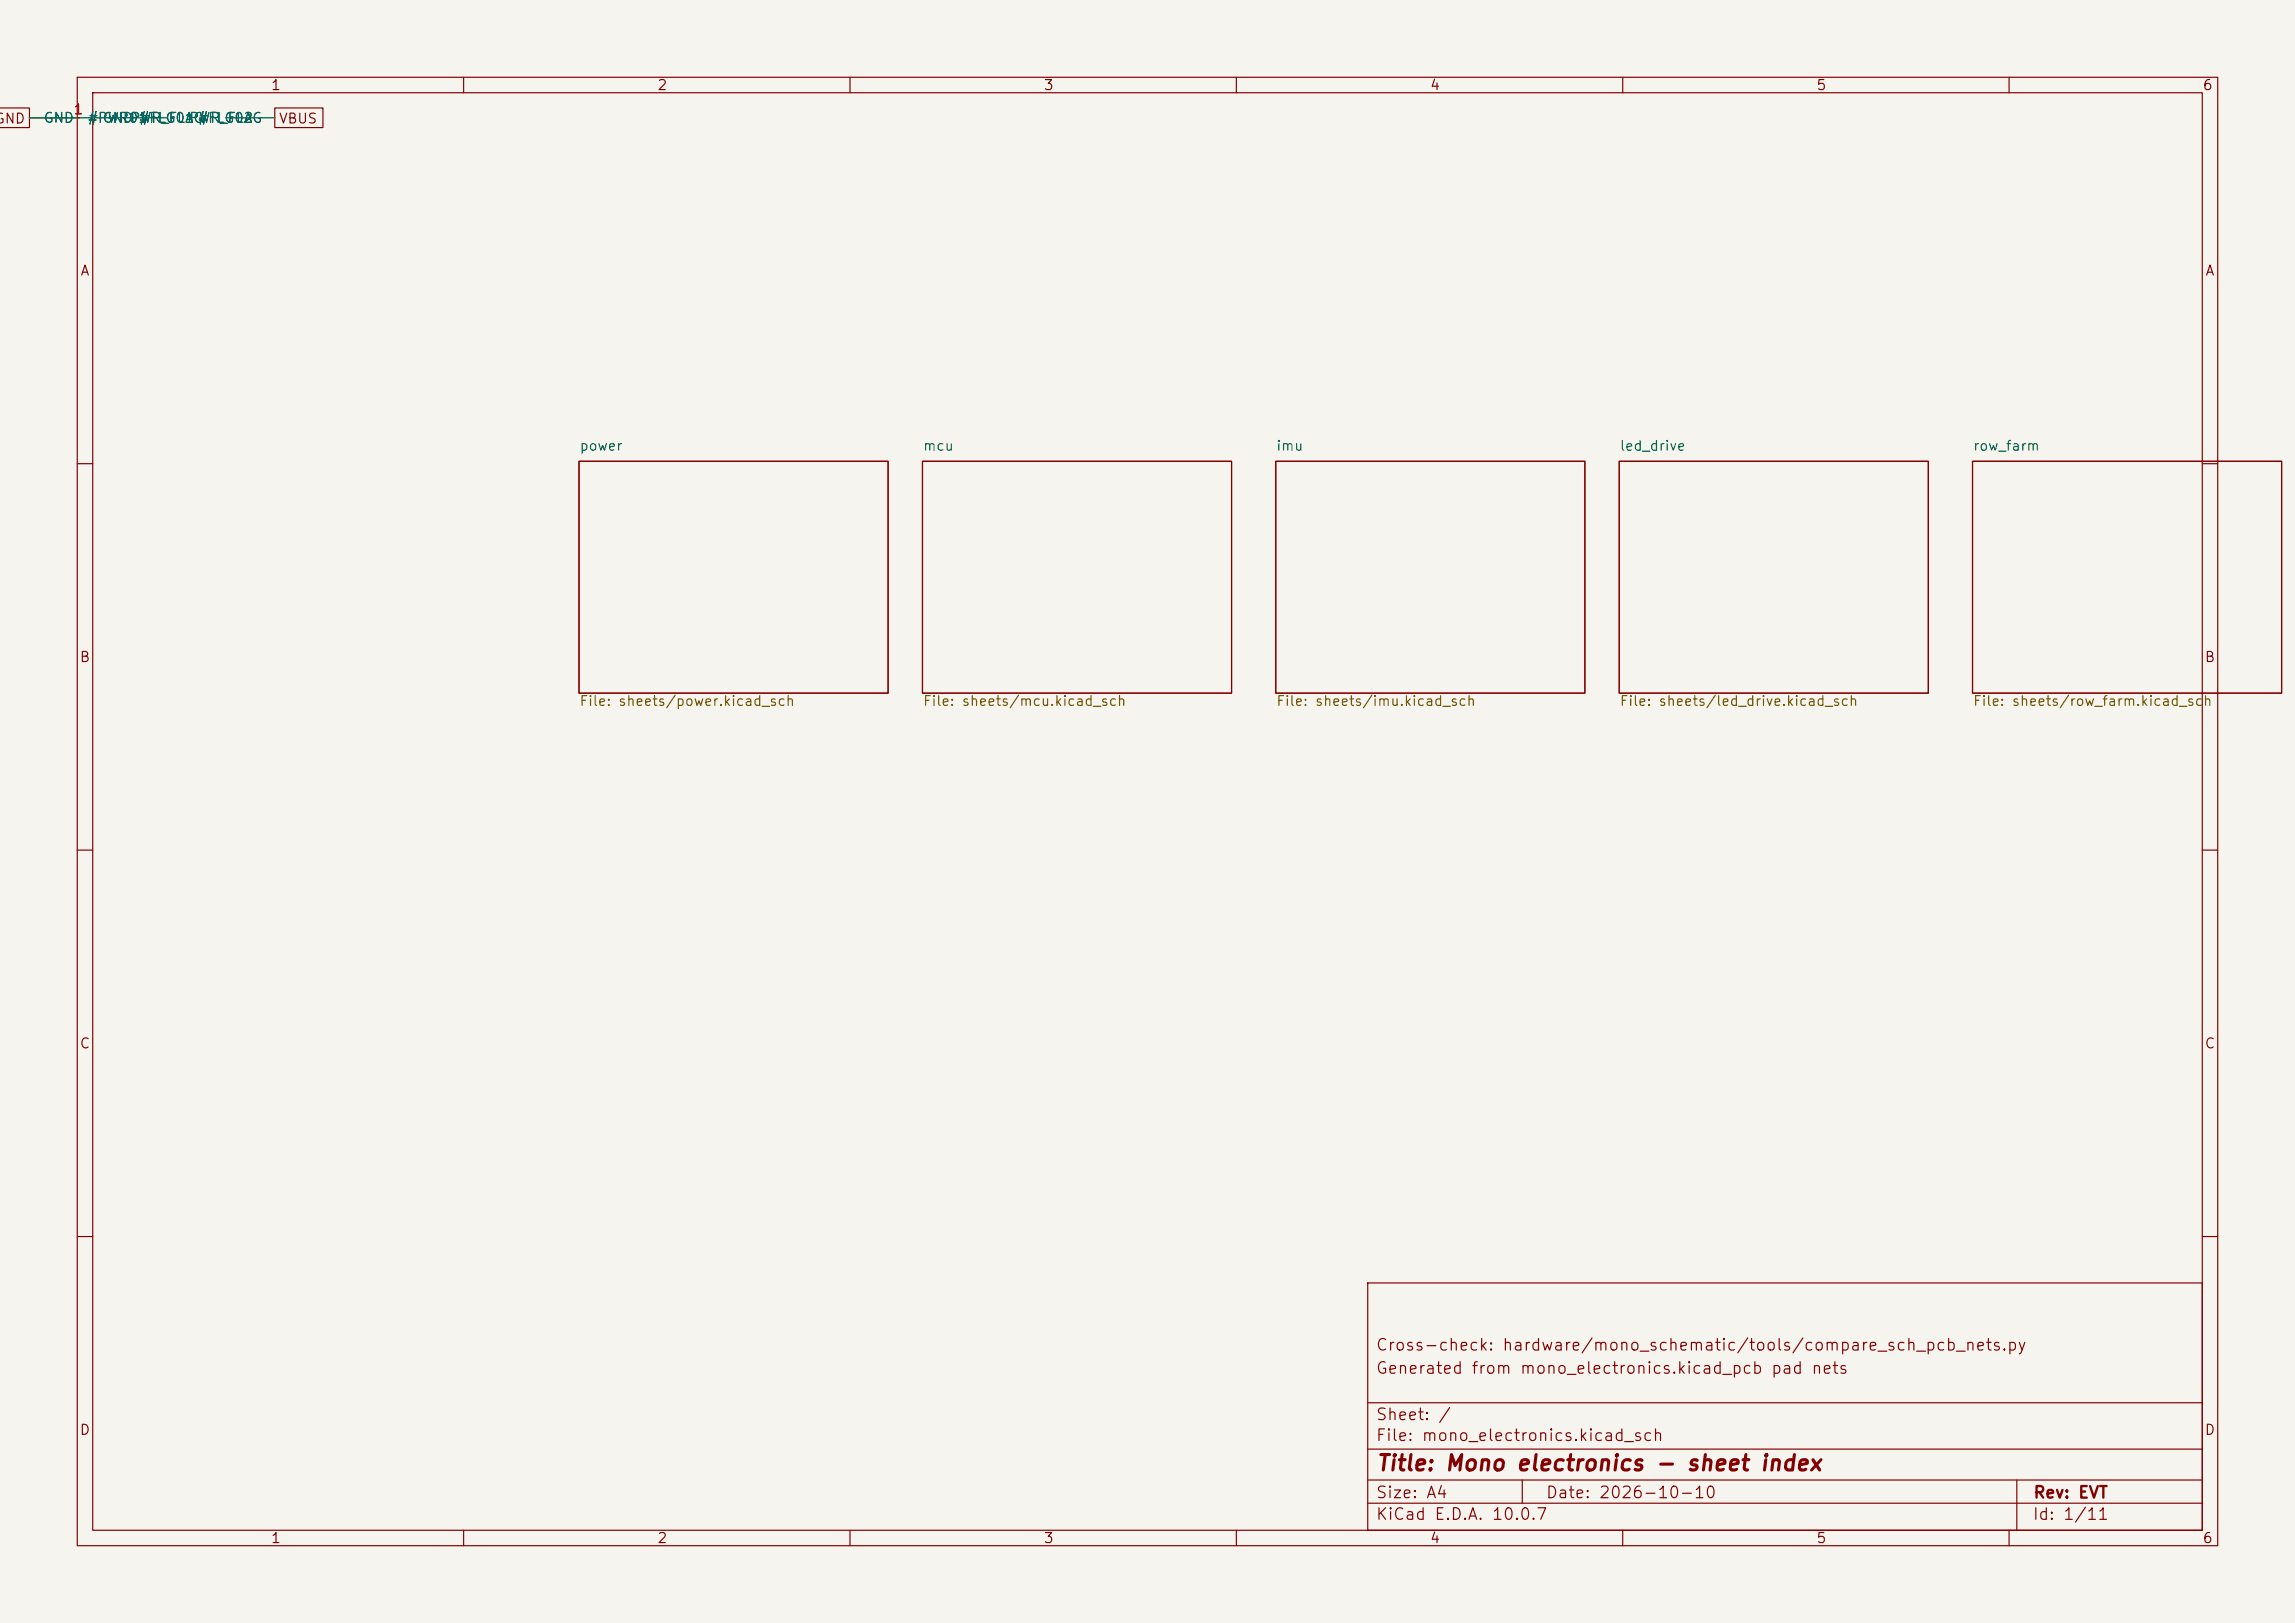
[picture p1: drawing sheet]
<svg xmlns="http://www.w3.org/2000/svg" width="297mm" height="210mm" viewBox="0 0 297 210" stroke-linecap="round" stroke-linejoin="round" font-family="sans-serif">
<defs><g id="words">
<text font-size="2" fill="#840000" x="178" y="190.8">Title: Mono electronics - sheet index</text>
<g font-size="1.5" fill="#840000">
<text x="178" y="178.1">Generated from mono_electronics.kicad_pcb pad nets</text>
<text x="178" y="175.1">Cross-check: hardware/mono_schematic/tools/compare_sch_pcb_nets.py</text>
<text x="178" y="184.1">Sheet: /</text>
<text x="178" y="186.8">File: mono_electronics.kicad_sch</text>
<text x="178" y="197">KiCad E.D.A. 10.0.7</text>
<text x="178" y="194.2">Size: A4</text>
<text x="200" y="194.2">Date: 2026-10-10</text>
<text x="263" y="197">Id: 1/11</text>
<text x="263" y="194.2">Rev: EVT</text>
</g>
<g font-size="1.3" fill="#840000">
<text x="35" y="12">1</text>
<text x="85" y="12">2</text>
<text x="135" y="12">3</text>
<text x="185" y="12">4</text>
<text x="235" y="12">5</text>
<text x="285" y="12">6</text>
<text x="-.8" y="16.3">GND</text>
<text x="36" y="16.3">VBUS</text>
<text x="10.3" y="36">A</text>
<text x="285.3" y="36">A</text>
<text x="10.2" y="86">B</text>
<text x="285.2" y="86">B</text>
<text x="10.2" y="136">C</text>
<text x="285.2" y="136">C</text>
<text x="10.2" y="186">D</text>
<text x="285.2" y="186">D</text>
<text x="35" y="200">1</text>
<text x="85" y="200">2</text>
<text x="135" y="200">3</text>
<text x="185" y="200">4</text>
<text x="235" y="200">5</text>
<text x="285" y="200">6</text>
</g>
<g font-size="1.3" fill="#006464">
<text x="5.6" y="16.2">GND</text>
<text x="11.3" y="16.2">#PWR01</text>
<text x="13.2" y="16.2">GNDPWR_FLAG</text>
<text x="17.9" y="16.2">#FLG01 #FLG02</text>
<text x="24.4" y="16.2">PWR_FLAG</text>
<text x="25.5" y="16.2">#FLG02</text>
<text x="74.9" y="58.6">power</text>
<text x="119.4" y="58.6">mcu</text>
<text x="165.1" y="58.6">imu</text>
<text x="209.5" y="58.6">led_drive</text>
<text x="255.2" y="58.6">row_farm</text>
</g>
<text font-size="1.3" fill="#a90000" x="9.4" y="15.1">1</text>
<g font-size="1.3" fill="#725600">
<text x="74.9" y="91.7">File: sheets/power.kicad_sch</text>
<text x="119.4" y="91.7">File: sheets/mcu.kicad_sch</text>
<text x="165.1" y="91.7">File: sheets/imu.kicad_sch</text>
<text x="209.5" y="91.7">File: sheets/led_drive.kicad_sch</text>
<text x="255.2" y="91.7">File: sheets/row_farm.kicad_sch</text>
</g>
</g></defs>
<path d="M0 0h297v210h-297z" fill="#f5f4ef" stroke="#f5f4ef" stroke-width=".13"/>
<g fill="none" stroke="#840000" stroke-width=".15">
<path d="M0 14h3.8v2.5h-3.8M10 10h277v190h-277zM10.2 15.2h.1M12 12h273v186h-273zM35.6 14h6.2v2.5h-6.2zM60 10v2M110 10v2M160 10v2M210 10v2M260 10v2M74.9 59.7h40v30h-40zM119.4 59.7h40v30h-40z"/>
<path d="M165.1 59.7h40v30h-40zM209.5 59.7h40v30h-40zM255.3 59.7h40v30h-40zM10 60h2M285 60h2M10 110h2M285 110h2M10 160h2M177 166h108v32h-108zM285 160h2M60 198v2M110 198v2"/>
<path d="M160 198v2M177 194.5h108M177 191.5h108M177 187.5h108M177 181.5h108M197 191.5v3M210 198v2M260 198v2M261 191.5v6.5"/>
</g>
<path d="M3.8 15.2h17.8M29.2 15.2h6.4" fill="none" stroke="#009600" stroke-width=".15"/>
<use href="#words"/>
</svg>
